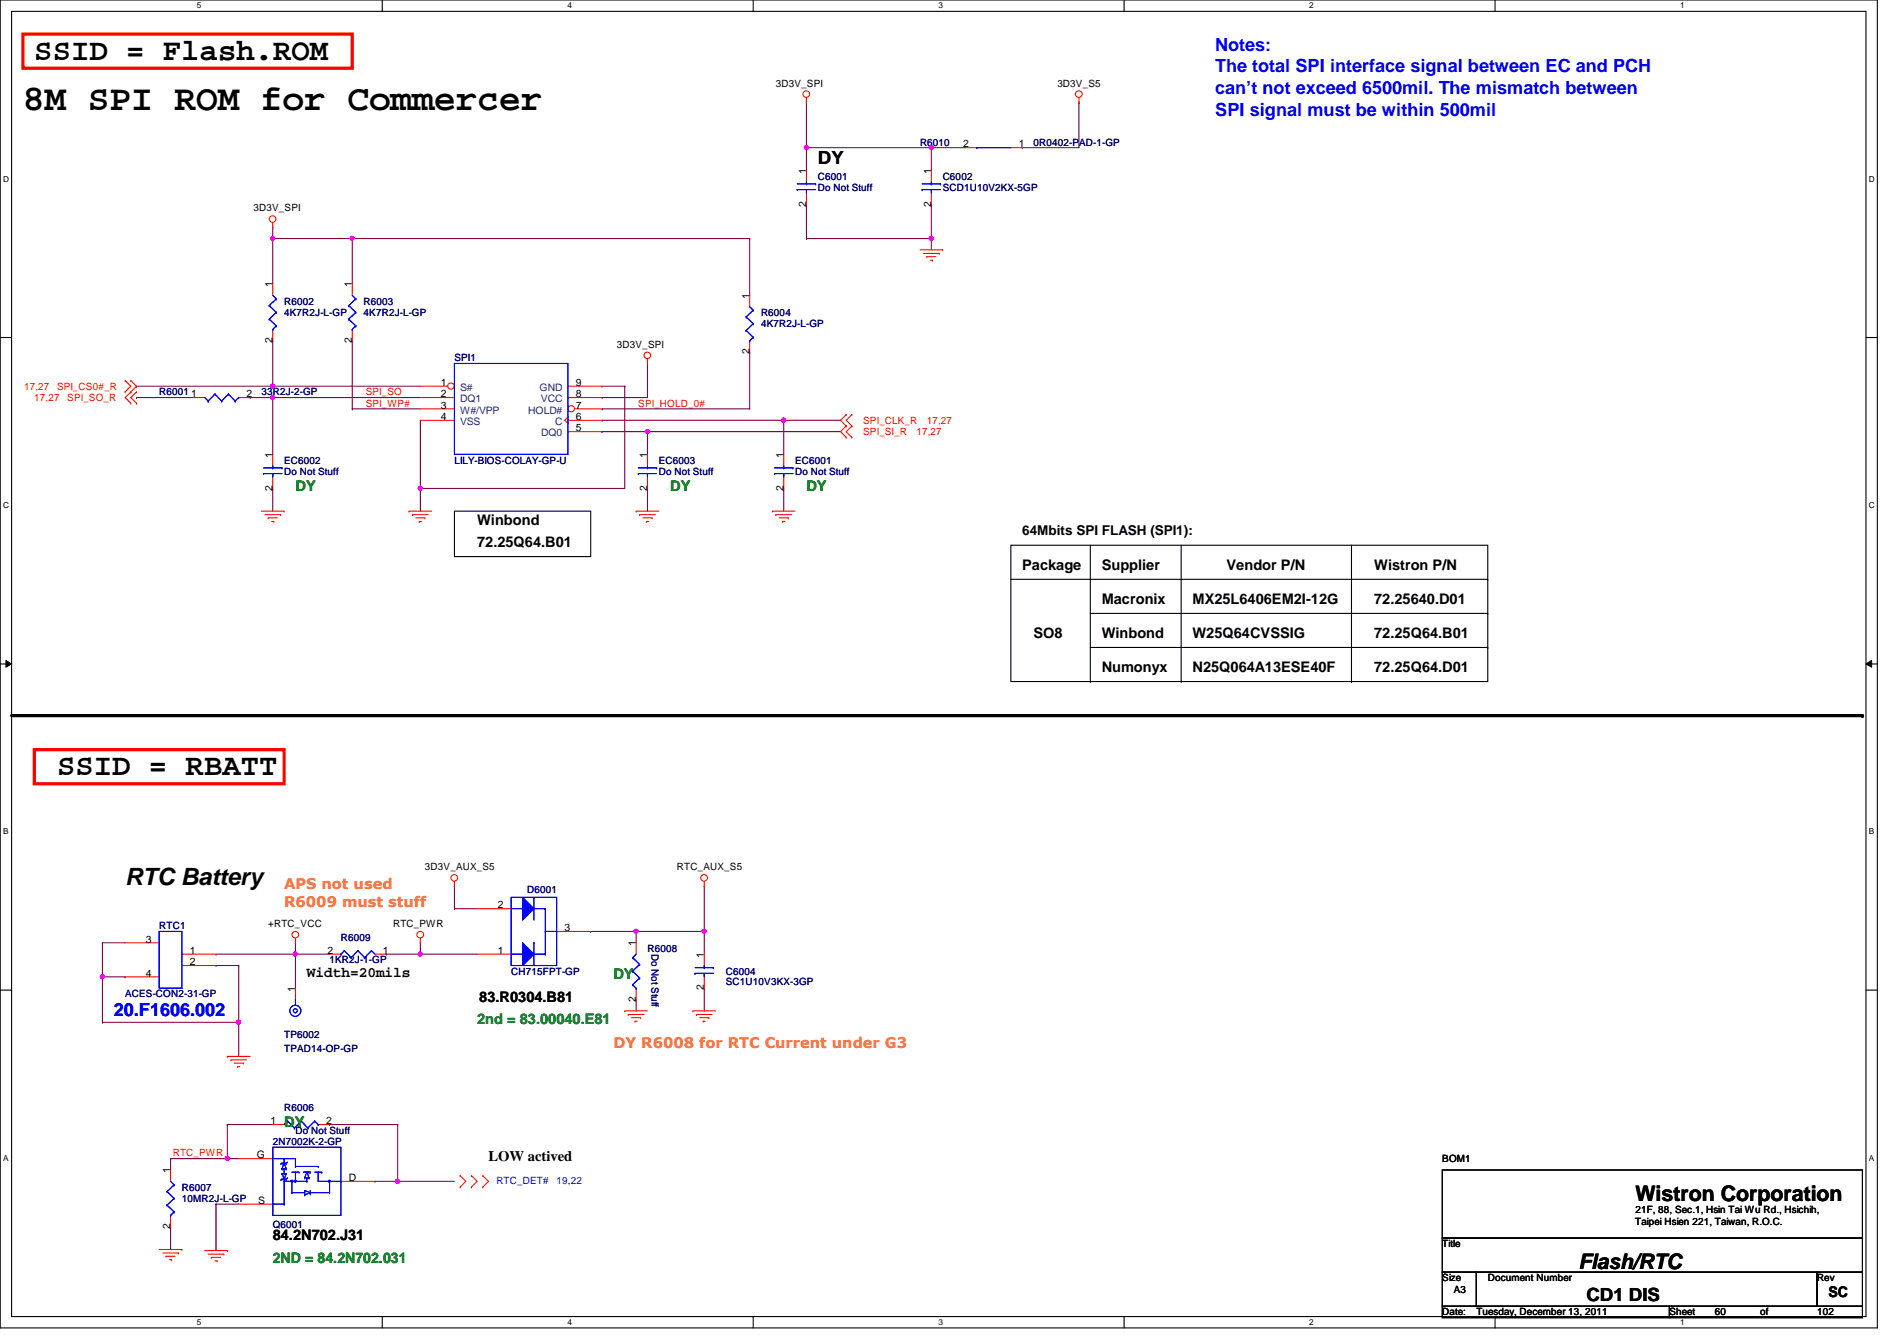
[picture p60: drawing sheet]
<svg xmlns="http://www.w3.org/2000/svg" width="297mm" height="210mm" viewBox="0 0 297 210" stroke-linecap="round" stroke-linejoin="round" font-family="sans-serif">
<defs><g id="words">
<text font-size="5.7" x="3.6" y="17.1">8M SPI ROM for Commercer</text>
<g font-size="4.8">
<text x="5.4" y="9.4">SSID = Flash.ROM</text>
<text x="8.9" y="121.4">SSID = RBATT</text>
</g>
<text font-size="3.7" x="19.6" y="138.5">RTC Battery</text>
<g font-size="3.3">
<text x="256.1" y="188">Wistron Corporation</text>
<text x="247.2" y="198.6">Flash/RTC</text>
</g>
<g font-size="2.8" fill="#00f">
<text x="190.3" y="11.3">The total SPI interface signal between EC and PCH</text>
<text x="190.3" y="8">Notes:</text>
<text x="190.3" y="14.7">can’t not exceed 6500mil. The mismatch between</text>
<text x="190.3" y="18.1">SPI signal must be within 500mil</text>
<text x="17.8" y="159.1">20.F1606.002</text>
</g>
<g font-size="2.8">
<text x="128.1" y="25.7">DY</text>
<text x="248.4" y="203.7">CD1 DIS</text>
</g>
<g font-size="2.3" fill="#008000">
<text x="46.3" y="76.8">DY</text>
<text x="104.9" y="76.8">DY</text>
<text x="126.3" y="76.8">DY</text>
<text x="96.1" y="153.2">DY</text>
<text x="44.5" y="176.4">DY</text>
<text x="42.7" y="197.7">2ND = 84.2N702.031</text>
</g>
<g font-size="2.3">
<text x="74.7" y="82.1">Winbond</text>
<text x="74.7" y="85.7">72.25Q64.B01</text>
<text x="160.1" y="89.2">Package</text>
<text x="172.5" y="89.2">Supplier</text>
<text x="192.1" y="89.2">Vendor P/N</text>
<text x="215.2" y="89.2">Wistron P/N</text>
<text x="172.5" y="94.6">Macronix</text>
<text x="186.7" y="94.6">MX25L6406EM2I-12G</text>
<text x="215.2" y="94.6">72.25640.D01</text>
<text x="161.8" y="99.9">SO8</text>
<text x="172.5" y="99.9">Winbond</text>
<text x="186.7" y="99.9">W25Q64CVSSIG</text>
<text x="215.2" y="99.9">72.25Q64.B01</text>
<text x="172.5" y="105.2">Numonyx</text>
<text x="186.7" y="105.2">N25Q064A13ESE40F</text>
<text x="215.2" y="105.2">72.25Q64.D01</text>
<text x="48" y="153">Width=20mils</text>
<text x="75.1" y="156.8">83.R0304.B81</text>
<text x="76.5" y="181.7">LOW actived</text>
<text x="42.7" y="194.1">84.2N702.J31</text>
<text x="286.3" y="203">SC</text>
</g>
<g font-size="2.3" fill="#ff8000">
<text x="44.5" y="139.2">APS not used</text>
<text x="44.5" y="141.9">R6009 must stuff</text>
<text x="96.1" y="164.1">DY R6008 for RTC Current under G3</text>
</g>
<text font-size="2.3" fill="#008040" x="74.7" y="160.4">2nd = 83.00040.E81</text>
<text font-size="2.1" x="160.1" y="83.8">64Mbits SPI FLASH (SPI1):</text>
<g font-size="1.6">
<text x="121.5" y="13.5">3D3V_SPI</text>
<text x="165.6" y="13.5">3D3V_S5</text>
<text x="150.8" y="23.1">2</text>
<text x="159.5" y="23.1">1</text>
<text x="126.2" y="27.2" transform="rotate(-90 126.2 27.2)">1</text>
<text x="145.8" y="27.2" transform="rotate(-90 145.8 27.2)">1</text>
<text x="39.7" y="33.1">3D3V_SPI</text>
<text x="126.2" y="32.3" transform="rotate(-90 126.2 32.3)">2</text>
<text x="145.8" y="32.3" transform="rotate(-90 145.8 32.3)">2</text>
<text x="42.7" y="45" transform="rotate(-90 42.7 45)">1</text>
<text x="55.1" y="45" transform="rotate(-90 55.1 45)">1</text>
<text x="117.3" y="46.8" transform="rotate(-90 117.3 46.8)">1</text>
<text x="42.7" y="53.7" transform="rotate(-90 42.7 53.7)">2</text>
<text x="55.1" y="53.7" transform="rotate(-90 55.1 53.7)">2</text>
<text x="96.6" y="54.4">3D3V_SPI</text>
<text x="117.3" y="55.5" transform="rotate(-90 117.3 55.5)">2</text>
<text x="29.9" y="62.2">1</text>
<text x="38.6" y="62.2">2</text>
<text x="69" y="60.4">1</text>
<text x="69" y="62.2">2</text>
<text x="69" y="64">3</text>
<text x="69" y="65.7">4</text>
<text x="90.2" y="65.7">6</text>
<text x="90.2" y="64">7</text>
<text x="90.2" y="62.2">8</text>
<text x="90.2" y="60.4">9</text>
<text x="42.7" y="71.7" transform="rotate(-90 42.7 71.7)">1</text>
<text x="90.2" y="67.5">5</text>
<text x="101.3" y="71.7" transform="rotate(-90 101.3 71.7)">1</text>
<text x="122.7" y="71.7" transform="rotate(-90 122.7 71.7)">1</text>
<text x="42.7" y="76.8" transform="rotate(-90 42.7 76.8)">2</text>
<text x="101.3" y="76.8" transform="rotate(-90 101.3 76.8)">2</text>
<text x="122.7" y="76.8" transform="rotate(-90 122.7 76.8)">2</text>
<text x="66.5" y="136.2">3D3V_AUX_S5</text>
<text x="106" y="136.2">RTC_AUX_S5</text>
<text x="77.9" y="142.2">2</text>
<text x="22.8" y="147.5">3</text>
<text x="29.7" y="149.3">1</text>
<text x="42" y="145.1">+RTC_VCC</text>
<text x="51.3" y="149.3">2</text>
<text x="59.9" y="149.3">1</text>
<text x="61.5" y="145.1">RTC_PWR</text>
<text x="77.9" y="149.3">1</text>
<text x="88.4" y="145.8">3</text>
<text x="99.6" y="148.1" transform="rotate(-90 99.6 148.1)">1</text>
<text x="110.2" y="149.9" transform="rotate(-90 110.2 149.9)">1</text>
<text x="22.8" y="152.9">4</text>
<text x="29.7" y="151.1">2</text>
<text x="46.2" y="155.2" transform="rotate(-90 46.2 155.2)">1</text>
<text x="110.2" y="155" transform="rotate(-90 110.2 155)">2</text>
<text x="99.6" y="156.8" transform="rotate(-90 99.6 156.8)">2</text>
<text x="42.4" y="176">1</text>
<text x="51.1" y="176">2</text>
<text x="26.7" y="183.7" transform="rotate(-90 26.7 183.7)">1</text>
<text x="40.2" y="181.3">G</text>
<text x="54.6" y="184.9">D</text>
<text x="225.8" y="181.9">BOM1</text>
<text x="40.4" y="188.4">S</text>
<text x="256.1" y="191.7">Taipei Hsien 221, Taiwan, R.O.C.</text>
<text x="256.1" y="189.9">21F, 88, Sec.1, Hsin Tai Wu Rd., Hsichih,</text>
<text x="26.7" y="192.4" transform="rotate(-90 26.7 192.4)">2</text>
<text x="225.8" y="195.2">Title</text>
<text x="225.8" y="200.6">Size</text>
<text x="227.6" y="202.4">A3</text>
<text x="233" y="200.6">Document Number</text>
<text x="284.5" y="200.6">Rev</text>
<text x="225.8" y="205.9">Date:</text>
<text x="231.2" y="205.9">Tuesday, December 13, 2011</text>
<text x="261.4" y="205.9">Sheet</text>
<text x="268.5" y="205.9">60</text>
<text x="275.6" y="205.9">of</text>
<text x="284.5" y="205.9">102</text>
</g>
<g font-size="1.6" fill="#000080">
<text x="144.1" y="22.8">R6010</text>
<text x="161.8" y="22.8">0R0402-PAD-1-GP</text>
<text x="128.1" y="29.9">Do Not Stuff</text>
<text x="128.1" y="28.1">C6001</text>
<text x="147.6" y="29.9">SCD1U10V2KX-5GP</text>
<text x="147.6" y="28.1">C6002</text>
<text x="44.5" y="47.7">R6002</text>
<text x="56.9" y="47.7">R6003</text>
<text x="44.5" y="49.4">4K7R2J-L-GP</text>
<text x="56.9" y="49.4">4K7R2J-L-GP</text>
<text x="119.2" y="51.2">4K7R2J-L-GP</text>
<text x="119.2" y="49.4">R6004</text>
<text x="71.2" y="56.6">SPI1</text>
<text x="24.9" y="61.9">R6001</text>
<text x="40.9" y="61.9">33R2J-2-GP</text>
<text x="44.5" y="74.3">Do Not Stuff</text>
<text x="44.5" y="72.6">EC6002</text>
<text x="71.2" y="72.6">LILY-BIOS-COLAY-GP-U</text>
<text x="103.2" y="74.3">Do Not Stuff</text>
<text x="103.2" y="72.6">EC6003</text>
<text x="124.5" y="74.3">Do Not Stuff</text>
<text x="124.5" y="72.6">EC6001</text>
<text x="82.5" y="139.8">D6001</text>
<text x="24.9" y="145.5">RTC1</text>
<text x="53.4" y="147.2">R6009</text>
<text x="101.4" y="149">R6008</text>
<text x="102" y="149.4" transform="rotate(90 102 149.4)">Do Not Stuff</text>
<text x="51.6" y="150.8">1KR2J-1-GP</text>
<text x="80" y="152.6">CH715FPT-GP</text>
<text x="113.7" y="154.2">SC1U10V3KX-3GP</text>
<text x="113.7" y="152.6">C6004</text>
<text x="19.6" y="156.1">ACES-CON2-31-GP</text>
<text x="44.5" y="164.7">TPAD14-OP-GP</text>
<text x="44.5" y="162.5">TP6002</text>
<text x="44.5" y="173.9">R6006</text>
<text x="42.7" y="179.2">2N7002K-2-GP</text>
<text x="46.3" y="177.5">Do Not Stuff</text>
<text x="28.5" y="188.1">10MR2J-L-GP</text>
<text x="28.5" y="186.4">R6007</text>
<text x="42.7" y="192.2">Q6001</text>
</g>
<g font-size="1.6" fill="#f00">
<text x="3.8" y="61">17,27</text>
<text x="5.4" y="62.8">17,27</text>
<text x="8.9" y="61">SPI_CS0#_R</text>
<text x="10.5" y="62.8">SPI_SO_R</text>
<text x="57.3" y="61.9">SPI_SO</text>
<text x="57.3" y="63.7">SPI_WP#</text>
<text x="99.9" y="63.7">SPI_HOLD_0#</text>
<text x="135.2" y="66.3">SPI_CLK_R</text>
<text x="135.2" y="68.1">SPI_SI_R</text>
<text x="143.5" y="68.1">17,27</text>
<text x="145.1" y="66.3">17,27</text>
<text x="27" y="181">RTC_PWR</text>
</g>
<g font-size="1.6" fill="#004080">
<text x="72" y="61.2">S#</text>
<text x="72" y="62.9">DQ1</text>
<text x="72" y="64.7">W#/VPP</text>
<text x="82.7" y="64.7">HOLD#</text>
<text x="84.5" y="61.2">GND</text>
<text x="84.7" y="62.9">VCC</text>
<text x="72" y="66.5">VSS</text>
<text x="84.7" y="68.3">DQ0</text>
<text x="86.9" y="66.5">C</text>
</g>
<g font-size="1.6" fill="#00f">
<text x="77.7" y="185.3">RTC_DET#</text>
<text x="87.2" y="185.3">19,22</text>
</g>
<g font-size="1.3">
<text x="30.8" y="1.3">5</text>
<text x="88.9" y="1.3">4</text>
<text x="146.9" y="1.3">3</text>
<text x="205" y="1.3">2</text>
<text x="263.1" y="1.3">1</text>
<text x=".5" y="28.4">D</text>
<text x="292.6" y="28.4">D</text>
<text x=".5" y="79.5">C</text>
<text x="292.6" y="79.5">C</text>
<text x=".5" y="130.6">B</text>
<text x="292.6" y="130.6">B</text>
<text x=".5" y="181.7">A</text>
<text x="292.6" y="181.7">A</text>
<text x="30.8" y="207.4">5</text>
<text x="88.9" y="207.4">4</text>
<text x="146.9" y="207.4">3</text>
<text x="205" y="207.4">2</text>
<text x="263.1" y="207.4">1</text>
</g>
</g></defs>
<path d="M0 0h294v207.9h-294zM1.8 1.8h290.4v204.3h-290.4z" fill="none" stroke="#000" stroke-width=".17"/>
<g fill="#fff">
<path d="M30.8 .2h.7v1.4h-.7z"/>
<path d="M30.8 206.2h.7v1.4h-.7z"/>
</g>
<path d="M59.9 0v1.8M59.9 206.1v1.8" fill="none" stroke="#000" stroke-width=".17"/>
<g fill="#fff">
<path d="M88.9 .2h.6v1.4h-.6z"/>
<path d="M88.9 206.2h.6v1.4h-.6z"/>
</g>
<path d="M117.9 0v1.8M117.9 206.1v1.8" fill="none" stroke="#000" stroke-width=".17"/>
<g fill="#fff">
<path d="M146.9 .2h.7v1.4h-.7z"/>
<path d="M146.9 206.2h.7v1.4h-.7z"/>
</g>
<path d="M176 0v1.8M176 206.1v1.8" fill="none" stroke="#000" stroke-width=".17"/>
<g fill="#fff">
<path d="M205 .2h.7v1.4h-.7z"/>
<path d="M205 206.2h.7v1.4h-.7z"/>
</g>
<path d="M234.1 0v1.8M234.1 206.1v1.8" fill="none" stroke="#000" stroke-width=".17"/>
<g fill="#fff">
<path d="M263.1 .2h.7v1.4h-.7z"/>
<path d="M263.1 206.2h.7v1.4h-.7z"/>
<path d="M.5 27.3h.9v1.4h-.9z"/>
<path d="M292.6 27.3h.9v1.4h-.9z"/>
<path d="M.5 78.4h.9v1.4h-.9z"/>
<path d="M292.6 78.4h.9v1.4h-.9z"/>
</g>
<path d="M0 52.8h1.8M292.2 52.8h1.8" fill="none" stroke="#000" stroke-width=".17"/>
<g fill="#fff">
<path d="M.5 129.5h.8v1.4h-.8z"/>
<path d="M292.6 129.5h.9v1.4h-.9z"/>
</g>
<path d="M0 103.9h1.8M292.2 103.9h1.8" fill="none" stroke="#000" stroke-width=".17"/>
<path d="M.9 103.4l.9 .5-.9 .5zM292.2 103.9l.9-.5v1z" fill="#000"/>
<path d="M.9 103.4l.9 .5-.9 .5zM292.2 103.9l.9-.5v1z" fill="none" stroke="#000" stroke-width=".16"/>
<g fill="#fff">
<path d="M.5 180.5h.8v1.4h-.8z"/>
<path d="M292.6 180.5h.9v1.4h-.9z"/>
</g>
<path d="M0 155h1.8M292.2 155h1.8" fill="none" stroke="#000" stroke-width=".17"/>
<path d="M62.3 184.9h8.9M62.3 184.9h.1" fill="none" stroke="#800040" stroke-width=".17"/>
<circle cx="62.2" cy="184.9" r=".32" fill="#f0f"/>
<circle cx="62.2" cy="184.9" r=".32" fill="none" stroke="#f0f" stroke-width=".17"/>
<path d="M35.6 176h7.1M35.6 176h.1M35.6 176v5.4M26.7 181.4h.1M26.7 181.4v1.7M33.8 188.5h.1M33.8 188.5v7.2M33.8 188.5h3.6M35.6 181.4h.1M35.6 181.4h1.8" fill="none" stroke="#800040" stroke-width=".17"/>
<circle cx="35.6" cy="181.3" r=".32" fill="#f0f"/>
<circle cx="35.6" cy="181.3" r=".32" fill="none" stroke="#f0f" stroke-width=".17"/>
<g fill="none" stroke="#800040" stroke-width=".17">
<path d="M65.8 149.4h8.9M65.8 149.4h.1M71.2 142.2h.1M71.2 142.2h3.5M51.6 176h.1M51.6 176h10.7M62.3 176h.1M62.3 176v8.9h-3.6M26.7 181.4h8.9M26.7 192h.1M26.7 181.4h.1M26.7 192v3.6"/>
<path d="M58.7 184.9h.1"/>
</g>
<circle cx="65.8" cy="149.3" r=".32" fill="#f0f"/>
<circle cx="65.8" cy="149.3" r=".32" fill="none" stroke="#f0f" stroke-width=".17"/>
<path d="M46.3 149.4h5.3M46.3 149.4h.1" fill="none" stroke="#800040" stroke-width=".17"/>
<circle cx="46.2" cy="149.3" r=".32" fill="#f0f"/>
<circle cx="46.2" cy="149.3" r=".32" fill="none" stroke="#f0f" stroke-width=".17"/>
<path d="M110.3 138.7h.1M110.3 138.7v7.1h-10.7M99.6 156.5h.1M99.6 145.8h.1M99.6 156.5v1.7M110.3 154.7h.1M110.3 154.7v3.5" fill="none" stroke="#800040" stroke-width=".17"/>
<circle cx="99.6" cy="145.8" r=".32" fill="#f0f"/>
<circle cx="99.6" cy="145.8" r=".32" fill="none" stroke="#f0f" stroke-width=".17"/>
<path d="M110.3 145.8h.1M110.3 145.8v3.6" fill="none" stroke="#800040" stroke-width=".17"/>
<circle cx="110.3" cy="145.8" r=".32" fill="#f0f"/>
<circle cx="110.3" cy="145.8" r=".32" fill="none" stroke="#f0f" stroke-width=".17"/>
<g fill="none" stroke="#800040" stroke-width=".17">
<path d="M126.3 23.1h.1M126.3 37.3h.1M126.3 23.1v3.6M126.3 37.3h19.5M145.8 23.1h5.4M145.8 37.3h.1M145.8 23.1h.1M145.8 37.3v1.8M71.2 138.7h.1M71.2 138.7v3.5M33.8 149.4h.1M33.8 149.4h12.5"/>
<path d="M46.3 147.6h.1M46.3 149.4h.1M46.3 147.6v7.1M60.5 149.4h.1M65.8 147.6h.1M65.8 147.6v1.8h-5.3M92.5 145.8h7.1M92.5 145.8h.1M99.6 145.8h.1M99.6 145.8v1.8"/>
</g>
<circle cx="145.8" cy="37.3" r=".32" fill="#f0f"/>
<circle cx="145.8" cy="37.3" r=".32" fill="none" stroke="#f0f" stroke-width=".17"/>
<path d="M126.3 16h.1M126.3 16v7.1M168.9 16h.1M168.9 16v7.1h-8.8M126.3 32h.1M126.3 32v5.3M145.8 32h.1M145.8 23.1h.1M145.8 23.1v3.6M145.8 32v5.3M160.1 23.1h.1" fill="none" stroke="#800040" stroke-width=".17"/>
<circle cx="145.8" cy="23.1" r=".32" fill="#f0f"/>
<circle cx="145.8" cy="23.1" r=".32" fill="none" stroke="#f0f" stroke-width=".17"/>
<path d="M126.3 23.1h.1M126.3 23.1h19.5" fill="none" stroke="#800040" stroke-width=".17"/>
<circle cx="126.3" cy="23.1" r=".32" fill="#f0f"/>
<circle cx="126.3" cy="23.1" r=".32" fill="none" stroke="#f0f" stroke-width=".17"/>
<path d="M37.4 160h.1M37.4 160v5.4" fill="none" stroke="#800040" stroke-width=".17"/>
<circle cx="37.4" cy="160" r=".32" fill="#f0f"/>
<circle cx="37.4" cy="160" r=".32" fill="none" stroke="#f0f" stroke-width=".17"/>
<g fill="none" stroke="#800040" stroke-width=".17">
<path d="M42.7 37.3h.1M42.7 35.6h.1M42.7 35.6v8.8M42.7 37.3h12.5M65.8 76.5h.1M94.3 60.5h.1M94.3 62.2h.1M94.3 65.8h.1M94.3 62.2h7.1M94.3 65.8h28.4M94.3 60.5h3.5M97.8 60.5h.1"/>
<path d="M97.8 60.5v16h-32M122.7 65.8h.1M122.7 65.8v5.3"/>
</g>
<circle cx="42.7" cy="37.3" r=".32" fill="#f0f"/>
<circle cx="42.7" cy="37.3" r=".32" fill="none" stroke="#f0f" stroke-width=".17"/>
<path d="M42.7 60.5h.1M42.7 60.5h23.1" fill="none" stroke="#800040" stroke-width=".17"/>
<circle cx="42.7" cy="60.4" r=".32" fill="#f0f"/>
<circle cx="42.7" cy="60.4" r=".32" fill="none" stroke="#f0f" stroke-width=".17"/>
<path d="M55.2 37.3h62.2M55.2 37.3h.1M55.2 37.3v7.1M94.3 67.6h.1M94.3 67.6h7.1" fill="none" stroke="#800040" stroke-width=".17"/>
<circle cx="55.1" cy="37.3" r=".32" fill="#f0f"/>
<circle cx="55.1" cy="37.3" r=".32" fill="none" stroke="#f0f" stroke-width=".17"/>
<path d="M117.4 37.3h.1M117.4 37.3v8.9M65.8 76.5h.1M65.8 76.5v3.5" fill="none" stroke="#800040" stroke-width=".17"/>
<circle cx="65.8" cy="76.4" r=".32" fill="#f0f"/>
<circle cx="65.8" cy="76.4" r=".32" fill="none" stroke="#f0f" stroke-width=".17"/>
<g fill="none" stroke="#800040" stroke-width=".17">
<path d="M101.4 56.9h.1M101.4 56.9v5.3M42.7 62.2h.1M42.7 62.2v8.9M42.7 62.2h23.1M55.2 64h.1M55.2 64h10.6M94.3 64h.1M94.3 64h23.1M101.4 67.6h.1M101.4 76.5h.1M101.4 67.6v3.5"/>
<path d="M101.4 76.5v3.5"/>
</g>
<circle cx="42.7" cy="62.2" r=".32" fill="#f0f"/>
<circle cx="42.7" cy="62.2" r=".32" fill="none" stroke="#f0f" stroke-width=".17"/>
<path d="M117.4 55.1h.1M117.4 55.1v8.9M21.4 62.2h8.9M21.4 62.2h.1M39.2 62.2h3.5M39.2 62.2h.1M42.7 76.5h.1M42.7 76.5v3.5M122.7 65.8h8.9M122.7 76.5h.1M122.7 65.8h.1M122.7 76.5v3.5" fill="none" stroke="#800040" stroke-width=".17"/>
<circle cx="122.7" cy="65.8" r=".32" fill="#f0f"/>
<circle cx="122.7" cy="65.8" r=".32" fill="none" stroke="#f0f" stroke-width=".17"/>
<path d="M101.4 67.6h30.2M101.4 67.6h.1" fill="none" stroke="#800040" stroke-width=".17"/>
<circle cx="101.4" cy="67.5" r=".32" fill="#f0f"/>
<circle cx="101.4" cy="67.5" r=".32" fill="none" stroke="#f0f" stroke-width=".17"/>
<g fill="none" stroke="#800040" stroke-width=".17">
<path d="M42.7 53.3h.1M42.7 53.3v7.2h-21.3M55.2 53.3h.1M55.2 53.3v10.7M21.4 60.5h.1M65.8 65.8h.1M65.8 65.8v10.7M16 147.6h.1M16 152.9h.1M16 147.6v5.3M16 147.6h3.6M33.8 151.1h.1"/>
<path d="M33.8 151.1h3.6"/>
</g>
<circle cx="16" cy="152.9" r=".32" fill="#f0f"/>
<circle cx="16" cy="152.9" r=".32" fill="none" stroke="#f0f" stroke-width=".17"/>
<path d="M19.6 152.9h-3.6v7.1M19.6 152.9h.1M37.4 151.1h.1M37.4 151.1v8.9M16 160h.1M16 160h21.4M37.4 160h.1" fill="none" stroke="#800040" stroke-width=".17"/>
<g fill="none" stroke="#f00" stroke-width=".17">
<path d="M126.3 16h.1M126.3 15.3v.7M168.9 16h.1M168.9 15.3v.7M42.7 35.6h.1M42.7 34.8v.8M144.1 39.1h3.5M144.6 39.7h2.5M147.1 39.7h.1M147.6 39.1h.1M19.6 59.6l.9 .9-.9 .8M19.6 59.6h.1"/>
<path d="M20.5 59.6h.1M20.5 59.6l.9 .9-1.8 1.7 .9 .9M101.4 56.9h.1M101.4 56.2v.7M145.1 40.2h.1M145.1 40.2h1.5M145.7 40.7h.3M146 40.7h.1M19.6 61.3h.1M20.5 61.3h.1M20.5 63.1h.1M21.4 61.3l-.9 .9 .9 .9"/>
<path d="M21.4 61.3h.1M21.4 63.1h.1M122.7 71.1v1.8M122.7 74.7v1.8M132.5 64.9l-.9 .9 .9 .9M132.5 66.7l-.9 .9 .9 .9M132.5 66.7h.1M132.5 64.9h.1M132.5 68.5h.1M133.4 64.9h.1M133.4 66.7h.1M133.4 68.5h.1"/>
<path d="M133.4 64.9l-.9 .9 .9 .9M133.4 66.7l-.9 .9 .9 .9M40.9 80h3.6M41.5 80.6h2.4M42 81.1h.1M42 81.1h1.4M42.5 81.6h.4M42.9 81.6h.1M43.9 80.6h.1M44.5 80h.1M64 80h.1M64 80h3.6"/>
<path d="M64.6 80.6h.1M64.6 80.6h2.5M65.1 81.1h1.4M65.7 81.6h.1M65.7 81.6h.3M66.5 81.1h.1M99.6 80h.1M99.6 80h3.6M100.2 80.6h.1M100.2 80.6h2.4M100.7 81.1h1.4M101.2 81.6h.1"/>
<path d="M101.2 81.6h.4M102.1 81.1h.1M120.9 80h3.6M120.9 80h.1M121.5 80.6h2.4M121.5 80.6h.1M122 81.1h1.4M122.6 81.6h.3M122.6 81.6h.1M123.4 81.1h.1M71.2 138.7h.1M71.2 138v.7"/>
<path d="M110.3 138.7h.1M110.3 138v.7M46.3 147.6h.1M46.3 146.9v.7M65.8 147.6h.1M65.8 146.9v.7M74.7 142.2h5.3M74.7 149.4h5.3M87.2 145.8h5.3M97.8 158.2h3.6M97.8 158.2h.1M98.4 158.8h2.4"/>
<path d="M98.4 158.8h.1M98.9 159.3h1.4M99.4 159.9h.4M99.4 159.9h.1M100.3 159.3h.1M108.5 158.2h3.6M108.5 158.2h.1M109 158.8h2.5M109 158.8h.1M109.6 159.3h1.4M110.1 159.9h.3M110.1 159.9h.1"/>
<path d="M111 159.3h.1M35.6 165.4h.1M35.6 165.4h3.6M36.1 165.9h2.5M36.1 165.9h.1M36.7 166.4h1.4M37.2 167h.3M37.2 167h.1M38.1 166.4h.1M24.9 195.6h3.6M25.5 196.1h2.4M26 196.6h.1"/>
<path d="M26 196.6h1.4M26.5 197.2h.4M26.9 197.2h.1M27.9 196.1h.1M28.5 195.6h.1M32 195.7h3.6M32.6 196.3h2.4M33.1 196.8h.1M33.1 196.8h1.4M33.7 197.4h.3M34 197.4h.1M35 196.3h.1"/>
<path d="M35.6 195.7h.1M72 184l.9 .9-.9 .9M72 185.8h.1M72 184h.1M73.8 184h.1M73.8 185.8h.1M73.8 184l.9 .9-.9 .9M75.6 185.8h.1M75.6 184h.1M75.6 184l.9 .9-.9 .9"/>
<circle cx="126.3" cy="14.7" r=".52"/>
<circle cx="168.9" cy="14.7" r=".52"/>
<circle cx="42.7" cy="34.3" r=".52"/>
<circle cx="101.4" cy="55.6" r=".52"/>
<circle cx="71.1" cy="137.4" r=".52"/>
<circle cx="110.3" cy="137.4" r=".52"/>
<circle cx="46.3" cy="146.3" r=".52"/>
<circle cx="65.8" cy="146.3" r=".52"/>
</g>
<g fill="none" stroke="#000" stroke-width=".17">
<path d="M71.2 80h21.3v7.1h-21.3zM158.3 90.7h74.7M158.3 85.3h74.7v21.4h-74.7zM170.7 85.3v21.4M170.7 96h62.3M185 85.3v21.4M211.6 85.3v21.4M233 96h.1M233 90.7h.1M170.7 106.7h.1M170.7 101.3h62.3M185 106.7h.1"/>
<path d="M211.6 106.7h.1M233 101.3h.1M225.8 183.1h65.8v10.7h-65.8zM225.8 193.8h65.8v5.3h-65.8zM225.8 199.1h5.4v5.4h-5.4zM231.2 199.1h53.3v5.4h-53.3zM284.5 199.1h7.1v5.4h-7.1zM225.8 204.5h35.6v1.7h-35.6zM261.4 204.5h30.2v1.7h-30.2z"/>
</g>
<path d="M1.8 112h289.8" fill="none" stroke="#000" stroke-width=".51"/>
<circle cx="291.6" cy="112" r=".25" fill="#000"/>
<path d="M3.6 5.3h51.6v5.4h-51.6zM5.4 117.3h39.1v5.4h-39.1z" fill="none" stroke="#f00" stroke-width=".51"/>
<path d="M121.3 74.1h.1M121.3 73.2h2.9M121.3 74.1h2.9M122.7 73.2h.1M122.7 74.1h.1M122.7 72.9v.3M122.7 74.1v.6M124.2 73.2h.1" fill="none" stroke="#00f" stroke-width=".17"/>
<path d="M81.8 147.6l1.8 1.8-1.8 1.7z" fill="#00f"/>
<path d="M81.8 147.6l1.8 1.8-1.8 1.7zM83.6 147.6h.1M83.6 147.6v3.5M83.6 149.4h1.8M85.4 149.4h.1M85.4 142.2h.1M85.4 142.2v7.2M85.4 145.8h1.8M87.2 145.8h.1" fill="none" stroke="#00f" stroke-width=".17"/>
<path d="M81.8 140.5l1.8 1.7-1.8 1.8z" fill="#00f"/>
<path d="M80 140.5h7.2v10.6h-7.2zM80 142.2h1.8M80 149.4h1.8M81.8 142.2h.1M81.8 149.4h.1M81.8 140.5l1.8 1.7-1.8 1.8zM83.6 140.5h.1M83.6 140.5v3.5M83.6 142.2h1.8M85.4 142.2h.1" fill="none" stroke="#00f" stroke-width=".17"/>
<path d="M81.8 147.6l1.8 1.8-1.8 1.7z" fill="#00f"/>
<path d="M81.8 147.6l1.8 1.8-1.8 1.7zM83.6 147.6h.1M83.6 147.6v3.5M83.6 149.4h1.8M85.4 149.4h.1M85.4 142.2h.1M85.4 142.2v7.2M85.4 145.8h1.8M87.2 145.8h.1" fill="none" stroke="#00f" stroke-width=".17"/>
<path d="M81.8 140.5l1.8 1.7-1.8 1.8z" fill="#00f"/>
<g fill="none" stroke="#00f" stroke-width=".17">
<path d="M80 140.5h7.2v10.6h-7.2zM80 142.2h1.8M80 149.4h1.8M81.8 142.2h.1M81.8 149.4h.1M81.8 140.5l1.8 1.7-1.8 1.8zM83.6 140.5h.1M83.6 140.5v3.5M83.6 142.2h1.8M85.4 142.2h.1M42.7 188.5h.1M42.7 181.4h3.6"/>
<path d="M42.7 188.5h1.8M44.2 182.1l-.3 .1M44.2 184.6l-.3 .1M44.2 183.7l.3 .9M44.2 182.1h.1M44.2 183h.1M44.2 183.7h.1M44.2 184.6h.1M44.2 182.1h.6M44.2 183h.6M44.2 183.7h.6M44.2 184.6h.6"/>
<path d="M44.5 182.1l.3 .9M44.5 181.4h.1M44.5 182.1h.1M44.5 184.6h.1M44.5 183.7h.1M44.5 188.5h.1M44.5 181.4v.7M44.5 183v.7M44.5 184.6v3.9M44.5 182.1l-.3 .9M44.5 184.9h3.5M44.8 182.1h.1"/>
<path d="M44.8 183h.1M44.8 183.7h.1M44.8 184.6h.1M44.8 183.7l-.3 .9M45 181.9l-.2 .2M45 184.4l-.2 .2M46.3 181.4h.1M46.3 182.6h.1M46.3 181.4v1.2M46.3 182.6h3.5M48 184.9h.1M49.8 182.6h.1"/>
</g>
<path d="M37.4 181.4h5.3M37.4 188.5h5.3M53.4 184.9h5.3" fill="none" stroke="#f00" stroke-width=".17"/>
<path d="M46.1 184.8h.2v.2h-.2z" fill-rule="evenodd" fill="#00f"/>
<path d="M45.7 183.5h1.1M46.1 184.8h.2v.2h-.2zM46.3 183.5h.1M46.3 183.5v1.4M46.8 183.5h.1" fill="none" stroke="#00f" stroke-width=".17"/>
<path d="M45.6 184.8h.2v.2h-.2z" fill-rule="evenodd" fill="#00f"/>
<g fill="none" stroke="#00f" stroke-width=".17">
<path d="M45.6 184.8h.2v.2h-.2zM45.7 186.7h.1M45.7 185.1v1.6M45.7 186.7h2M47.5 183.5h1.1M47.7 186.4l.9 .3M47.7 184.4h.1M47.7 186.7h.1M47.7 187h.1M47.7 186.4h.1M47.7 186.4v.6M48 184.4h.1"/>
<path d="M48 183.5h.1M48 184.4v.5M48 183.5l-.3 .9M48 183.5l.4 .9M48.4 183.5h.1M48.6 183.5h.1M48.6 186.7h.1M48.6 186.4h.1M48.6 186.7h3M48.6 186.4v.6M48.6 186.7l-.9 .3M49.3 183.5h1.1"/>
<path d="M49.8 183.5h.1M49.8 183.5v1.4h3.6M50.4 183.5h.1M51.6 186.7h.1M51.6 184.9h.1M51.6 184.9v1.8M53.4 184.9h.1"/>
</g>
<path d="M51.5 184.8h.2v.2h-.2z" fill-rule="evenodd" fill="#00f"/>
<g fill="none" stroke="#00f" stroke-width=".17">
<path d="M42.7 179.6h10.7v10.6h-10.7zM42.7 188.5h.1M42.7 181.4h3.6M42.7 188.5h1.8M44.2 182.1l-.3 .1M44.2 184.6l-.3 .1M44.2 183.7l.3 .9M44.2 182.1h.1M44.2 183h.1M44.2 183.7h.1M44.2 184.6h.1M44.2 182.1h.6"/>
<path d="M44.2 183h.6M44.2 183.7h.6M44.2 184.6h.6M44.5 182.1l.3 .9M44.5 181.4h.1M44.5 182.1h.1M44.5 184.6h.1M44.5 183.7h.1M44.5 188.5h.1M44.5 181.4v.7M44.5 183v.7M44.5 184.6v3.9"/>
<path d="M44.5 182.1l-.3 .9M44.5 184.9h3.5M44.8 182.1h.1M44.8 183h.1M44.8 183.7h.1M44.8 184.6h.1M44.8 183.7l-.3 .9M45 181.9l-.2 .2M45 184.4l-.2 .2M46.3 181.4h.1M46.3 182.6h.1M46.3 181.4v1.2"/>
<path d="M46.3 182.6h3.5M47.7 184.4h.7M48 184.9h.1M48.4 184.4h.1M49.8 182.6h.1M51.5 184.8h.2v.2h-.2z"/>
</g>
<path d="M46.1 184.8h.2v.2h-.2z" fill-rule="evenodd" fill="#00f"/>
<path d="M45.7 183.5h1.1M46.1 184.8h.2v.2h-.2zM46.3 183.5h.1M46.3 183.5v1.4M46.8 183.5h.1" fill="none" stroke="#00f" stroke-width=".17"/>
<path d="M45.6 184.8h.2v.2h-.2z" fill-rule="evenodd" fill="#00f"/>
<g fill="none" stroke="#00f" stroke-width=".17">
<path d="M45.6 184.8h.2v.2h-.2zM45.7 186.7h.1M45.7 185.1v1.6M45.7 186.7h2M47.5 183.5h1.1M47.7 186.4l.9 .3M47.7 184.4h.1M47.7 186.7h.1M47.7 187h.1M47.7 186.4h.1M47.7 186.4v.6M48 184.4h.1"/>
<path d="M48 183.5h.1M48 184.4v.5M48 183.5l-.3 .9M48 183.5l.4 .9M48.4 183.5h.1M48.6 183.5h.1M48.6 186.7h.1M48.6 186.4h.1M48.6 186.7h3M48.6 186.4v.6M48.6 186.7l-.9 .3M49.3 183.5h1.1"/>
<path d="M49.8 183.5h.1M49.8 183.5v1.4h3.6M50.4 183.5h.1M51.6 186.7h.1M51.6 184.9h.1M51.6 184.9v1.8M53.4 184.9h.1"/>
</g>
<path d="M51.5 184.8h.2v.2h-.2z" fill-rule="evenodd" fill="#00f"/>
<g fill="none" stroke="#00f" stroke-width=".17">
<path d="M144.4 29.7h2.9M144.4 29.7h.1M144.4 28.8h2.9M145.8 28.8h.1M145.8 29.7h.1M145.8 28.4v.4M145.8 29.7v.5M147.3 28.8h.1M152.9 23.1h5.4M152.9 23.1h.1M42.2 47.8h.1M42.2 50h.1"/>
<path d="M42.2 47.8l1.1 1.1M42.2 50l1.1 1M42.7 51.6h.1M42.7 46.2l.6 .6M43.3 46.8h.1M43.3 48.9h.1M43.3 51h.1M43.3 46.8l-1.1 1M43.3 48.9l-1.1 1.1M43.3 51l-.6 .6M54.6 47.8h.1M54.6 50h.1"/>
<path d="M54.6 47.8l1.1 1.1M54.6 50l1.1 1M55.2 51.6h.1M55.2 46.2l.5 .6M55.7 46.8h.1M55.7 48.9h.1M55.7 51h.1M55.7 46.8l-1.1 1M55.7 48.9l-1.1 1.1M55.7 51l-.5 .6M116.8 49.6h.1M116.8 51.7h.1"/>
<path d="M116.8 49.6l1.1 1.1M116.8 51.7l1.1 1.1M117.4 53.3h.1M117.4 48l.5 .6M117.9 48.6h.1M117.9 50.7h.1M117.9 52.8h.1M117.9 48.6l-1.1 1M117.9 50.7l-1.1 1M117.9 52.8l-.5 .5M32 62.2l.6 .6M32.6 62.8h.1"/>
<path d="M33.7 61.7l-1.1 1.1M33.7 61.7h.1M33.7 61.7l1 1.1M34.7 62.8h.1M35.8 61.7l-1.1 1.1M35.8 61.7h.1M35.8 61.7l1 1.1M36.8 62.8h.1M37.4 62.2h.1M37.4 62.2l-.6 .6M41.3 74.1h.1M41.3 73.2h2.9"/>
<path d="M41.3 74.1h2.9M42.7 73.2h.1M42.7 74.1h.1M42.7 72.9v.3M42.7 74.1v.6M44.2 73.2h.1M99.9 74.1h.1M99.9 73.2h2.9M99.9 74.1h2.9M101.4 73.2h.1M101.4 74.1h.1M101.4 72.9v.3"/>
<path d="M101.4 74.1v.6M102.8 73.2h.1M24.9 145.8h3.6v8.9h-3.6zM46.3 156.5h.1M46.3 156.5v.9M53.4 149.4h.1M53.9 148.8h.1M53.9 148.8l-.5 .6M53.9 148.8l1.1 1.1M55 149.9h.1M56 148.8h.1M56 148.8l-1 1.1"/>
<path d="M56 148.8l1.1 1.1M57.1 149.9h.1M58.2 148.8l.5 .6M58.2 148.8h.1M58.2 148.8l-1.1 1.1M99.1 149.9h.1M99.1 152h.1M99.1 154.1h.1M99.1 149.9l1.1 1.1M99.1 152l1.1 1.1M99.1 154.1l.5 .6M99.6 154.7h.1"/>
<path d="M99.6 149.4l-.5 .5M100.2 151h.1M100.2 153.1h.1M100.2 151l-1.1 1M100.2 153.1l-1.1 1M108.8 152.4h.1M108.8 151.5h2.9M108.8 152.4h2.9M110.3 151.5h.1M110.3 152.4h.1M110.3 151.1v.4M110.3 152.4v.5"/>
<path d="M111.7 151.5h.1M42.7 179.6h10.7v10.6h-10.7zM45 175.5h.1M45 175.5l1.1 1.1M45 175.5l-.5 .5M46.1 176.6h.1M47.2 175.5l-1.1 1.1M47.2 175.5h.1M47.2 175.5l1 1.1M48.2 176.6h.1M49.3 175.5l-1.1 1.1M49.3 175.5h.1"/>
<path d="M49.3 175.5l.5 .5M49.8 176h.1M26.2 186.5h.1M26.2 188.6h.1M26.2 186.5l1.1 1.1M26.2 188.6l1.1 1.1M26.7 190.2h.1M26.7 184.9l.6 .6M27.3 185.5h.1M27.3 187.6h.1M27.3 189.7h.1M27.3 185.5l-1.1 1"/>
<path d="M27.3 187.6l-1.1 1M27.3 189.7l-.6 .5M47.7 184.4h.7M48.4 184.4h.1M51.5 184.8h.2v.2h-.2z"/>
<circle cx="46.2" cy="158.2" r=".32"/>
<circle cx="46.2" cy="158.2" r=".87"/>
</g>
<g fill="none" stroke="#f00" stroke-width=".17">
<path d="M145.8 26.7v1.7M145.8 30.2v1.8M151.2 23.1h1.7M158.3 23.1h1.8M42.7 44.4v1.8M42.7 51.6v1.7M55.2 44.4v1.8M55.2 51.6v1.7M117.4 46.2v1.8M117.4 53.3v1.8M30.3 62.2h1.7M37.4 62.2h1.8"/>
<path d="M42.7 71.1v1.8M42.7 74.7v1.8M101.4 71.1v1.8M101.4 74.7v1.8M19.6 147.6h5.3M19.6 152.9h5.3M28.5 149.4h5.3M28.5 151.1h5.3M46.3 154.7v1.8M51.6 149.4h1.8M58.7 149.4h1.8M99.6 147.6v1.8"/>
<path d="M99.6 154.7v1.8M110.3 149.4v1.7M110.3 152.9v1.8M42.7 176h1.8M49.8 176h1.8M26.7 183.1v1.8M26.7 190.2v1.8"/>
</g>
<circle cx="70.6" cy="60.4" r=".5" fill="#fff"/>
<g fill="none" stroke="#f00" stroke-width=".17">
<path d="M65.8 60.5h4.3M65.8 62.2h5.4M65.8 64h5.4M65.8 65.8h5.4M88.9 65.8h5.4M88.9 67.6h5.4M88.9 65.3l-.5 .5 .5 .5"/>
<circle cx="70.6" cy="60.4" r=".5"/>
</g>
<circle cx="89.5" cy="64" r=".5" fill="#fff"/>
<g fill="none" stroke="#f00" stroke-width=".17">
<path d="M126.3 26.7v1.7M126.3 30.2v1.8M88.9 62.2h5.4M88.9 60.5h5.4M90 64h4.3"/>
<circle cx="89.5" cy="64" r=".5"/>
</g>
<path d="M124.8 29.7h.1M124.8 28.8h2.9M124.8 29.7h2.9M126.3 28.8h.1M126.3 29.7h.1M126.3 28.4v.4M126.3 29.7v.5M127.7 28.8h.1M71.2 56.9h17.7v14.2h-17.7z" fill="none" stroke="#00f" stroke-width=".17"/>
<circle cx="62.2" cy="184.9" r=".32" fill="#f0f"/>
<circle cx="62.2" cy="184.9" r=".32" fill="none" stroke="#f0f" stroke-width=".17"/>
<circle cx="35.6" cy="181.3" r=".32" fill="#f0f"/>
<circle cx="35.6" cy="181.3" r=".32" fill="none" stroke="#f0f" stroke-width=".17"/>
<circle cx="65.8" cy="149.3" r=".32" fill="#f0f"/>
<circle cx="65.8" cy="149.3" r=".32" fill="none" stroke="#f0f" stroke-width=".17"/>
<circle cx="46.2" cy="149.3" r=".32" fill="#f0f"/>
<circle cx="46.2" cy="149.3" r=".32" fill="none" stroke="#f0f" stroke-width=".17"/>
<circle cx="99.6" cy="145.8" r=".32" fill="#f0f"/>
<circle cx="99.6" cy="145.8" r=".32" fill="none" stroke="#f0f" stroke-width=".17"/>
<circle cx="110.3" cy="145.8" r=".32" fill="#f0f"/>
<circle cx="110.3" cy="145.8" r=".32" fill="none" stroke="#f0f" stroke-width=".17"/>
<circle cx="145.8" cy="37.3" r=".32" fill="#f0f"/>
<circle cx="145.8" cy="37.3" r=".32" fill="none" stroke="#f0f" stroke-width=".17"/>
<circle cx="145.8" cy="23.1" r=".32" fill="#f0f"/>
<circle cx="145.8" cy="23.1" r=".32" fill="none" stroke="#f0f" stroke-width=".17"/>
<circle cx="126.3" cy="23.1" r=".32" fill="#f0f"/>
<circle cx="126.3" cy="23.1" r=".32" fill="none" stroke="#f0f" stroke-width=".17"/>
<circle cx="37.4" cy="160" r=".32" fill="#f0f"/>
<circle cx="37.4" cy="160" r=".32" fill="none" stroke="#f0f" stroke-width=".17"/>
<circle cx="42.7" cy="37.3" r=".32" fill="#f0f"/>
<circle cx="42.7" cy="37.3" r=".32" fill="none" stroke="#f0f" stroke-width=".17"/>
<circle cx="42.7" cy="60.4" r=".32" fill="#f0f"/>
<circle cx="42.7" cy="60.4" r=".32" fill="none" stroke="#f0f" stroke-width=".17"/>
<circle cx="55.1" cy="37.3" r=".32" fill="#f0f"/>
<circle cx="55.1" cy="37.3" r=".32" fill="none" stroke="#f0f" stroke-width=".17"/>
<circle cx="65.8" cy="76.4" r=".32" fill="#f0f"/>
<circle cx="65.8" cy="76.4" r=".32" fill="none" stroke="#f0f" stroke-width=".17"/>
<circle cx="42.7" cy="62.2" r=".32" fill="#f0f"/>
<circle cx="42.7" cy="62.2" r=".32" fill="none" stroke="#f0f" stroke-width=".17"/>
<circle cx="122.7" cy="65.8" r=".32" fill="#f0f"/>
<circle cx="122.7" cy="65.8" r=".32" fill="none" stroke="#f0f" stroke-width=".17"/>
<circle cx="101.4" cy="67.5" r=".32" fill="#f0f"/>
<circle cx="101.4" cy="67.5" r=".32" fill="none" stroke="#f0f" stroke-width=".17"/>
<circle cx="16" cy="152.9" r=".32" fill="#f0f"/>
<circle cx="16" cy="152.9" r=".32" fill="none" stroke="#f0f" stroke-width=".17"/>
<use href="#words"/>
</svg>
